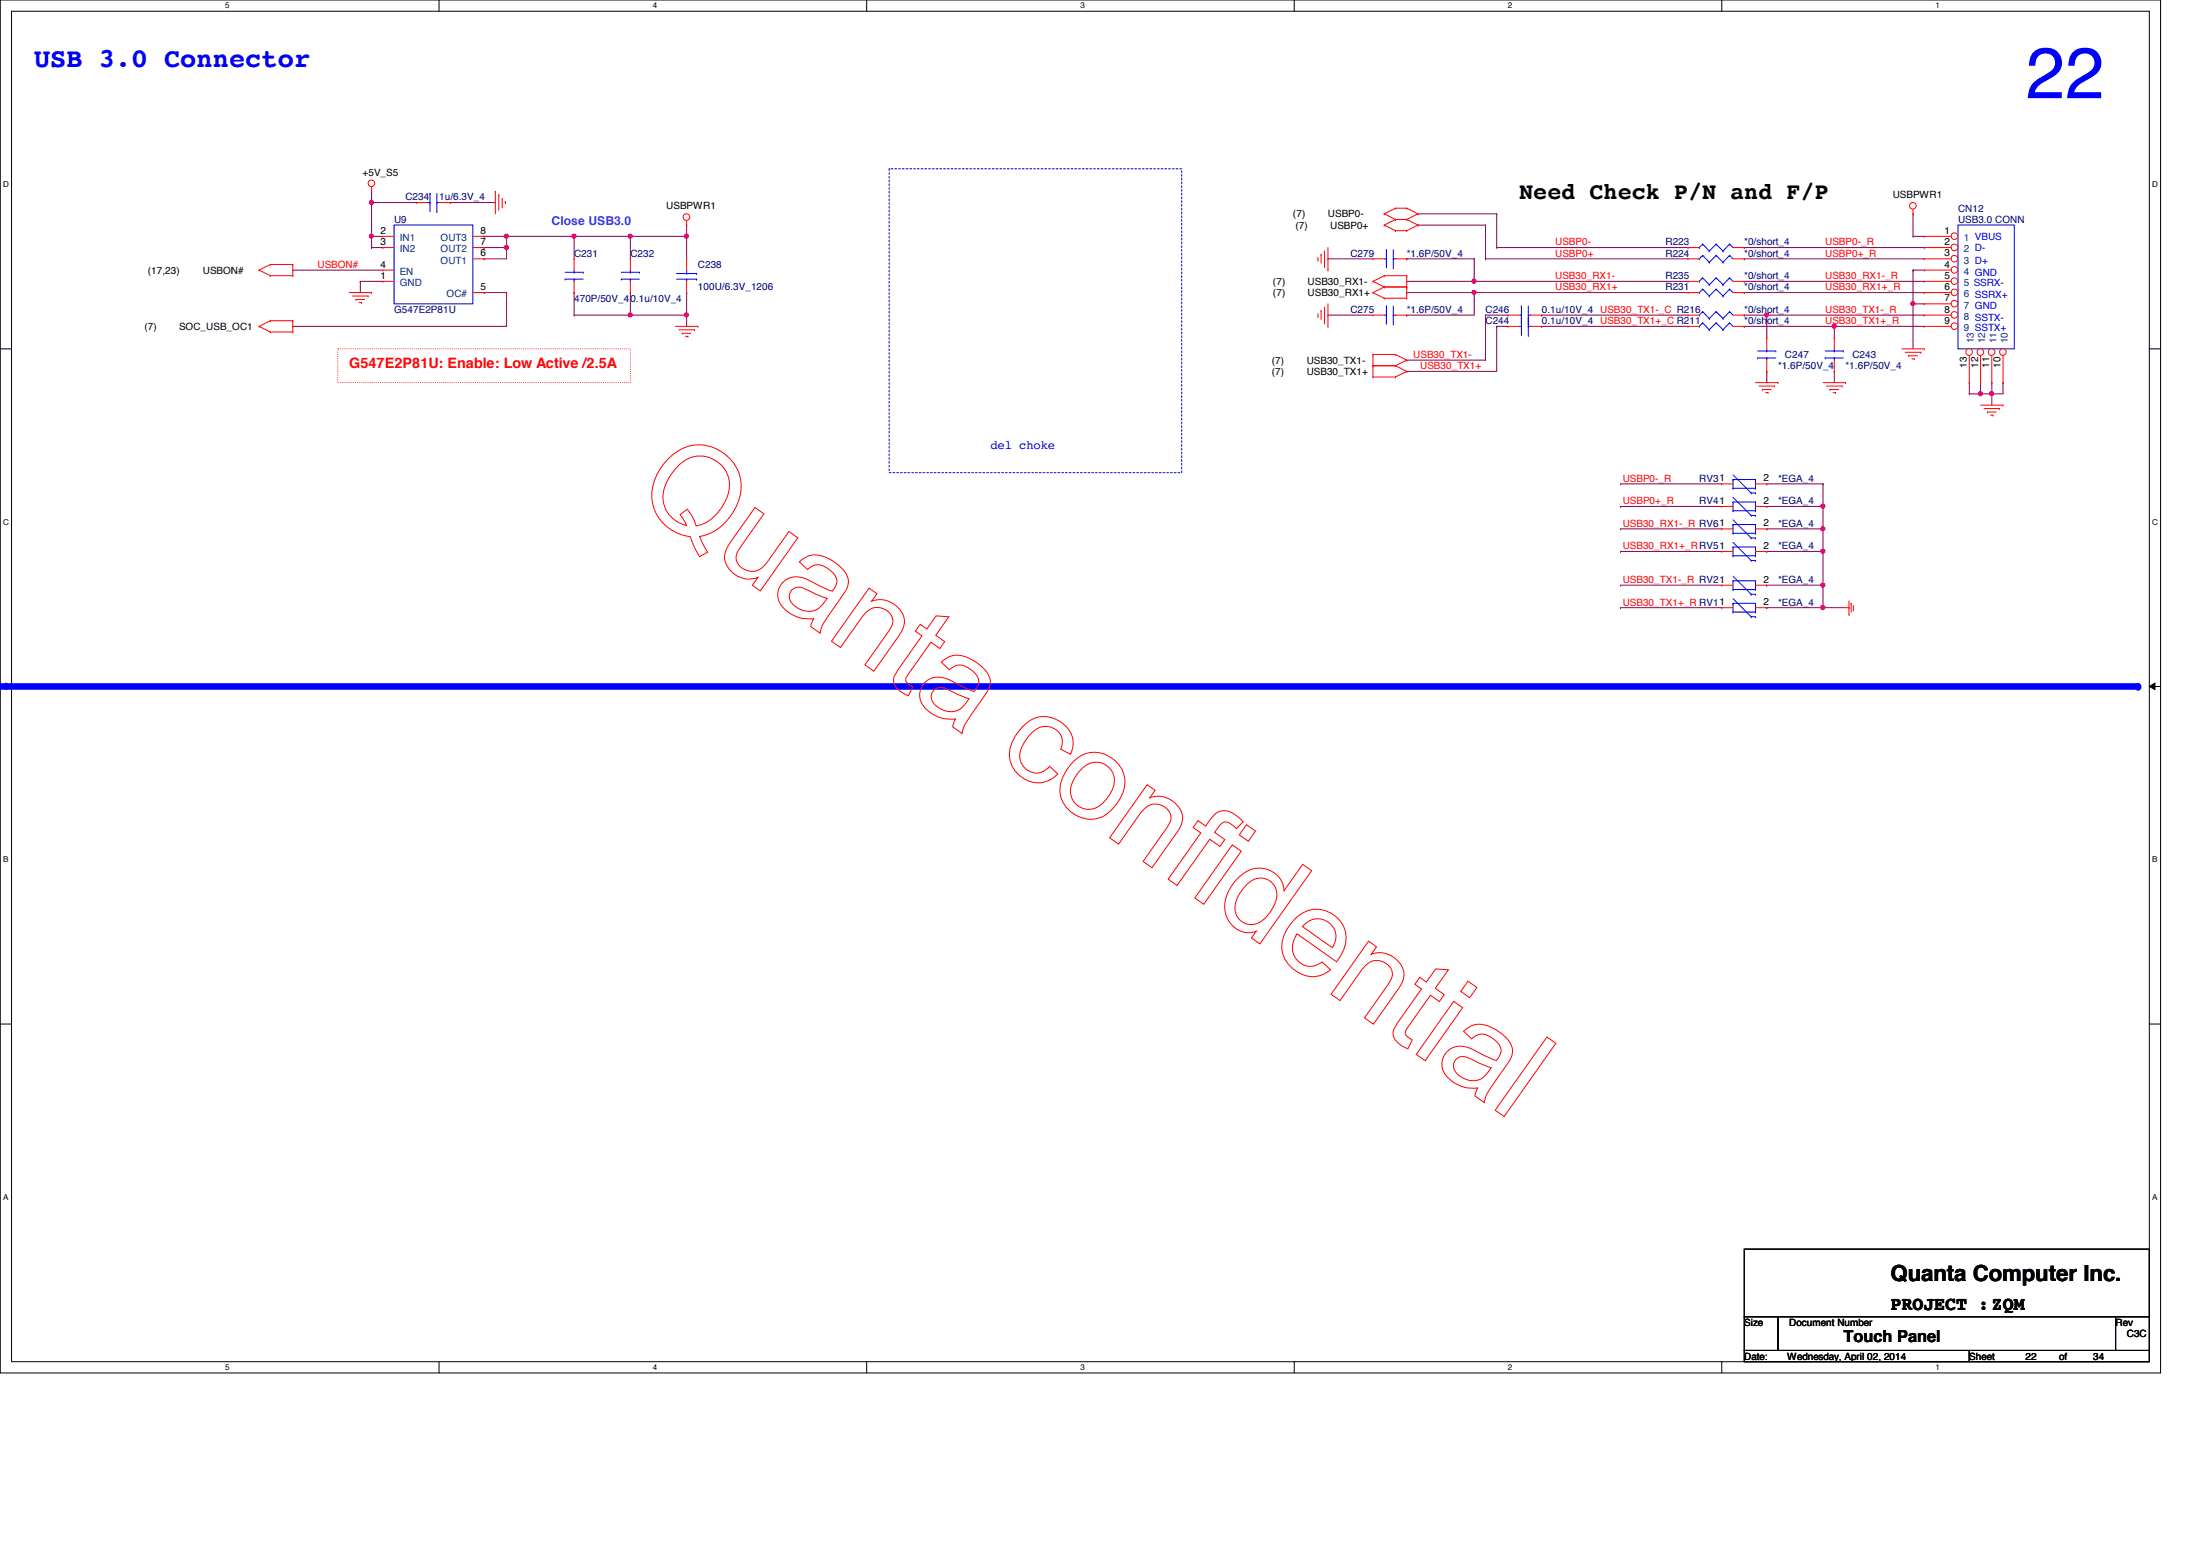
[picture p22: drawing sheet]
<svg xmlns="http://www.w3.org/2000/svg" width="297mm" height="210mm" viewBox="0 0 297 210" stroke-linecap="round" stroke-linejoin="round" font-family="sans-serif">
<defs><g id="words">
<text font-size="9.7" fill="#00f" x="274.4" y="13.3">22</text>
<text font-size="3.6" fill="#00f" x="4.6" y="9.1">USB 3.0 Connector</text>
<text font-size="3.2" x="205.8" y="27">Need Check P/N and F/P</text>
<text font-size="3" x="256.1" y="173.4">Quanta Computer Inc.</text>
<text font-size="2.6" x="256.1" y="177.4">PROJECT :ZQM</text>
<text font-size="2.2" x="249.7" y="181.7">Touch Panel</text>
<text font-size="1.9" fill="#f00" x="47.3" y="49.8">G547E2P81U: Enable: Low Active /2.5A</text>
<text font-size="1.7" fill="#8000ff" x="74.7" y="30.5">Close USB3.0</text>
<text font-size="1.7" fill="#00f" x="134.2" y="60.7">del choke</text>
<g font-size="1.4">
<text x="49.1" y="23.8">+5V_S5</text>
<text x="90.3" y="28.4">USBPWR1</text>
<text x="175.1" y="29.4">(7)</text>
<text x="179.9" y="29.4">USBP0-</text>
<text x="256.4" y="26.8">USBPWR1</text>
<text x="51.6" y="31.7">2</text>
<text x="51.6" y="33.2">3</text>
<text x="65.1" y="34.7">6</text>
<text x="65.1" y="31.7">8</text>
<text x="65.1" y="33.2">7</text>
<text x="175.5" y="30.9">(7)</text>
<text x="180.2" y="30.9">USBP0+</text>
<text x="263.4" y="31.7">1</text>
<text x="263.4" y="34.7">3</text>
<text x="263.4" y="33.2">2</text>
<text x="20" y="37">(17,23)</text>
<text x="27.5" y="37">USBON#</text>
<text x="51.6" y="36.2">4</text>
<text x="51.6" y="37.8">1</text>
<text x="65.1" y="39.3">5</text>
<text x="172.4" y="40.1">(7)</text>
<text x="172.4" y="38.6">(7)</text>
<text x="177.1" y="40.1">USB30_RX1+</text>
<text x="177.1" y="38.6">USB30_RX1-</text>
<text x="263.4" y="36.2">4</text>
<text x="263.4" y="37.8">5</text>
<text x="263.4" y="39.3">6</text>
<text x="263.4" y="40.8">7</text>
<text x="19.6" y="44.7">(7)</text>
<text x="24.3" y="44.7">SOC_USB_OC1</text>
<text x="263.4" y="42.3">8</text>
<text x="263.4" y="43.9">9</text>
<text x="172.3" y="50.8">(7)</text>
<text x="172.3" y="49.2">(7)</text>
<text x="177" y="50.8">USB30_TX1+</text>
<text x="177" y="49.2">USB30_TX1-</text>
<text x="266.4" y="49.8" transform="rotate(-90 266.4 49.8)">13</text>
<text x="267.9" y="49.8" transform="rotate(-90 267.9 49.8)">12</text>
<text x="269.4" y="49.8" transform="rotate(-90 269.4 49.8)">11</text>
<text x="271" y="49.8" transform="rotate(-90 271 49.8)">10</text>
<text x="238.8" y="65.2">2</text>
<text x="238.8" y="68.2">2</text>
<text x="238.8" y="71.3">2</text>
<text x="238.8" y="74.3">2</text>
<text x="238.8" y="82">2</text>
<text x="238.8" y="78.9">2</text>
<text x="236.3" y="179.5">Size</text>
<text x="242.4" y="179.5">Document Number</text>
<text x="286.6" y="179.5">Rev</text>
<text x="236.3" y="184.1">Date:</text>
<text x="242.1" y="184.1">Wednesday, April 02, 2014</text>
<text x="266.7" y="184.1">Sheet</text>
<text x="274.4" y="184.1">22</text>
<text x="278.9" y="184.1">of</text>
<text x="283.5" y="184.1">34</text>
<text x="288.1" y="181.1">C3C</text>
</g>
<g font-size="1.4" fill="#000080">
<text x="54.9" y="27.1">C234</text>
<text x="59.5" y="27.1">1u/6.3V_4</text>
<text x="265.2" y="28.7">CN12</text>
<text x="53.4" y="30.2">U9</text>
<text x="77.8" y="34.8">C231</text>
<text x="85.4" y="34.8">C232</text>
<text x="182.9" y="34.8">C279</text>
<text x="190.5" y="34.8">*1.6P/50V_4</text>
<text x="225.6" y="33.2">R223</text>
<text x="225.6" y="34.8">R224</text>
<text x="236.3" y="33.2">*0/short_4</text>
<text x="236.3" y="34.8">*0/short_4</text>
<text x="265.2" y="30.2">USB3.0 CONN</text>
<text x="77.8" y="40.9">470P/50V_4</text>
<text x="85.4" y="40.9">0.1u/10V_4</text>
<text x="94.5" y="36.3">C238</text>
<text x="94.5" y="39.3">100U/6.3V_1206</text>
<text x="225.6" y="39.3">R231</text>
<text x="225.6" y="37.8">R235</text>
<text x="236.3" y="39.3">*0/short_4</text>
<text x="236.3" y="37.8">*0/short_4</text>
<text x="53.4" y="42.4">G547E2P81U</text>
<text x="182.9" y="42.4">C275</text>
<text x="190.5" y="42.4">*1.6P/50V_4</text>
<text x="201.2" y="43.9">C244</text>
<text x="201.2" y="42.4">C246</text>
<text x="208.8" y="43.9">0.1u/10V_4</text>
<text x="208.8" y="42.4">0.1u/10V_4</text>
<text x="236.3" y="43.9">*0/short_4</text>
<text x="236.3" y="42.4">*0/short_4</text>
<text x="240.8" y="50">*1.6P/50V_4</text>
<text x="241.8" y="48.5">C247</text>
<text x="250" y="50">*1.6P/50V_4</text>
<text x="250.9" y="48.5">C243</text>
<text x="230.2" y="65.2">RV31</text>
<text x="240.8" y="65.2">*EGA_4</text>
<text x="230.2" y="68.3">RV41</text>
<text x="240.8" y="68.3">*EGA_4</text>
<text x="240.8" y="71.3">*EGA_4</text>
<text x="240.8" y="74.4">*EGA_4</text>
<text x="240.8" y="82">*EGA_4</text>
<text x="240.8" y="79">*EGA_4</text>
</g>
<g font-size="1.4" fill="#004080">
<text x="54.1" y="32.6">IN1</text>
<text x="54.1" y="34.2">IN2</text>
<text x="59.7" y="35.7">OUT1</text>
<text x="59.7" y="32.6">OUT3</text>
<text x="59.7" y="34.2">OUT2</text>
<text x="266" y="32.6">1 VBUS</text>
<text x="266" y="35.7">3 D+</text>
<text x="266" y="34.2">2 D-</text>
<text x="54.1" y="37.2">EN</text>
<text x="54.1" y="38.7">GND</text>
<text x="60.5" y="40.3">OC#</text>
<text x="266" y="37.2">4 GND</text>
<text x="266" y="38.7">5 SSRX-</text>
<text x="266" y="40.3">6 SSRX+</text>
<text x="266" y="41.8">7 GND</text>
<text x="266" y="43.3">8 SSTX-</text>
<text x="266" y="44.8">9 SSTX+</text>
<text x="267.4" y="46.5" transform="rotate(-90 267.4 46.5)">13</text>
<text x="268.9" y="46.5" transform="rotate(-90 268.9 46.5)">12</text>
<text x="270.4" y="46.5" transform="rotate(-90 270.4 46.5)">11</text>
<text x="271.9" y="46.5" transform="rotate(-90 271.9 46.5)">10</text>
</g>
<g font-size="1.4" fill="#f00">
<text x="210.6" y="33.2">USBP0-</text>
<text x="210.6" y="34.8">USBP0+</text>
<text x="247.2" y="33.2">USBP0-_R</text>
<text x="247.2" y="34.8">USBP0+_R</text>
<text x="43" y="36.3">USBON#</text>
<text x="210.6" y="37.8">USB30_RX1-</text>
<text x="210.6" y="39.3">USB30_RX1+</text>
<text x="247.2" y="37.8">USB30_RX1-_R</text>
<text x="247.2" y="39.3">USB30_RX1+_R</text>
<text x="216.7" y="43.9">USB30_TX1+_C R211</text>
<text x="216.7" y="42.4">USB30_TX1-_C R216</text>
<text x="247.2" y="43.9">USB30_TX1+_R</text>
<text x="247.2" y="42.4">USB30_TX1-_R</text>
<text x="191.4" y="48.5">USB30_TX1-</text>
<text x="192.4" y="50">USB30_TX1+</text>
<text x="219.8" y="65.2">USBP0-_R</text>
<text x="219.8" y="68.3">USBP0+_R</text>
<text x="219.8" y="71.3">USB30_RX1-_R RV61</text>
<text x="219.8" y="74.4">USB30_RX1+_RRV51</text>
<text x="219.8" y="79">USB30_TX1-_R RV21</text>
<text x="219.8" y="82">USB30_TX1+_R RV11</text>
</g>
<g font-size="1.1">
<text x="30.5" y="1.1">5</text>
<text x="88.4" y="1.1">4</text>
<text x="146.3" y="1.1">3</text>
<text x="204.3" y="1.1">2</text>
<text x="262.2" y="1.1">1</text>
<text x=".4" y="25.4">D</text>
<text x="291.5" y="25.4">D</text>
<text x=".4" y="71.1">C</text>
<text x="291.5" y="71.1">C</text>
<text x=".4" y="116.8">B</text>
<text x="291.5" y="116.8">B</text>
<text x=".4" y="162.5">A</text>
<text x="291.5" y="162.5">A</text>
<text x="30.5" y="185.5">5</text>
<text x="88.4" y="185.5">4</text>
<text x="146.3" y="185.5">3</text>
<text x="204.3" y="185.5">2</text>
<text x="262.2" y="185.5">1</text>
</g>
</g></defs>
<path d="M0 0h292.6v185.9h-292.6zM1.6 1.5h289.5v182.9h-289.5z" fill="none" stroke="#000" stroke-width=".14"/>
<g fill="#fff">
<path d="M30.5 .2h.6v1.2h-.6z"/>
<path d="M30.5 184.6h.6v1.2h-.6z"/>
</g>
<path d="M59.5 0v1.5M59.5 184.4v1.5" fill="none" stroke="#000" stroke-width=".14"/>
<g fill="#fff">
<path d="M88.4 .2h.6v1.2h-.6z"/>
<path d="M88.4 184.6h.6v1.2h-.6z"/>
</g>
<path d="M117.4 0v1.5M117.4 184.4v1.5" fill="none" stroke="#000" stroke-width=".14"/>
<g fill="#fff">
<path d="M146.3 .2h.6v1.2h-.6z"/>
<path d="M146.3 184.6h.6v1.2h-.6z"/>
</g>
<path d="M175.3 0v1.5M175.3 184.4v1.5" fill="none" stroke="#000" stroke-width=".14"/>
<g fill="#fff">
<path d="M204.3 .2h.5v1.2h-.5z"/>
<path d="M204.3 184.6h.5v1.2h-.5z"/>
</g>
<path d="M233.2 0v1.5M233.2 184.4v1.5" fill="none" stroke="#000" stroke-width=".14"/>
<g fill="#fff">
<path d="M262.2 .2h.6v1.2h-.6z"/>
<path d="M262.2 184.6h.6v1.2h-.6z"/>
<path d="M.4 24.4h.8v1.2h-.8z"/>
<path d="M291.5 24.4h.8v1.2h-.8z"/>
<path d="M.4 70.1h.8v1.2h-.8z"/>
<path d="M291.5 70.1h.8v1.2h-.8z"/>
</g>
<path d="M0 47.2h1.6M291.1 47.2h1.5" fill="none" stroke="#000" stroke-width=".14"/>
<g fill="#fff">
<path d="M.4 115.8h.7v1.2h-.7z"/>
<path d="M291.5 115.8h.7v1.2h-.7z"/>
</g>
<path d="M0 93h1.6M.8 92.5l.8 .5-.8 .4zM291.1 93l.8-.5v.9zM291.1 93h1.5" fill="none" stroke="#000" stroke-width=".14"/>
<path d="M.8 92.5l.8 .5-.8 .4zM291.1 93l.8-.5v.9z" fill="#000"/>
<g fill="#fff">
<path d="M.4 161.5h.7v1.2h-.7z"/>
<path d="M291.5 161.5h.7v1.2h-.7z"/>
</g>
<path d="M0 138.7h1.6M291.1 138.7h1.5" fill="none" stroke="#000" stroke-width=".14"/>
<path d="M0 93h289.6" fill="none" stroke="#00f" stroke-width=".89"/>
<circle cx="289.6" cy="93" r=".44" fill="#00f"/>
<path d="M45.8 47.2h39.6v4.6h-39.6z" fill="none" stroke="#f00" stroke-width=".14" stroke-dasharray="0 .3"/>
<path d="M120.4 22.9h39.7v41.1h-39.7z" fill="none" stroke="#00f" stroke-width=".14" stroke-dasharray=".3 .3"/>
<path d="M179.9 35.1h.1M179.9 35.1h6.1M190.5 35.1h.1M190.5 35.1h9.2M199.7 35.1h.1M199.7 38.1h.1M199.7 35.1v3M199.7 38.1h28.9" fill="none" stroke="#800040" stroke-width=".14"/>
<circle cx="199.7" cy="38.1" r=".29" fill="#f0f"/>
<circle cx="199.7" cy="38.1" r=".29" fill="none" stroke="#f0f" stroke-width=".14"/>
<path d="M199.7 39.6h.1M199.7 39.6v3.1h-9.2M199.7 39.6h28.9M190.5 42.7h.1" fill="none" stroke="#800040" stroke-width=".14"/>
<circle cx="199.7" cy="39.6" r=".29" fill="#f0f"/>
<circle cx="199.7" cy="39.6" r=".29" fill="none" stroke="#f0f" stroke-width=".14"/>
<path d="M93 30.5h.1M93 30.5v1.5M259.1 29h.1M259.1 29v3M179.9 42.7h.1M179.9 42.7h6.1M246.9 68.6h.1M246.9 68.6v3" fill="none" stroke="#800040" stroke-width=".14"/>
<circle cx="246.9" cy="71.6" r=".29" fill="#f0f"/>
<circle cx="246.9" cy="71.6" r=".29" fill="none" stroke="#f0f" stroke-width=".14"/>
<circle cx="246.9" cy="68.6" r=".29" fill="#f0f"/>
<circle cx="246.9" cy="68.6" r=".29" fill="none" stroke="#f0f" stroke-width=".14"/>
<path d="M246.9 74.7h.1M246.9 74.7v4.5" fill="none" stroke="#800040" stroke-width=".14"/>
<circle cx="246.9" cy="79.2" r=".29" fill="#f0f"/>
<circle cx="246.9" cy="79.2" r=".29" fill="none" stroke="#f0f" stroke-width=".14"/>
<circle cx="246.9" cy="74.6" r=".29" fill="#f0f"/>
<circle cx="246.9" cy="74.6" r=".29" fill="none" stroke="#f0f" stroke-width=".14"/>
<path d="M39.7 36.6h.1M39.7 36.6h12.2M50.3 27.4h.1M50.3 27.4h6.1" fill="none" stroke="#800040" stroke-width=".14"/>
<circle cx="50.3" cy="27.4" r=".29" fill="#f0f"/>
<circle cx="50.3" cy="27.4" r=".29" fill="none" stroke="#f0f" stroke-width=".14"/>
<path d="M85.4 32h.1M85.4 32h7.6" fill="none" stroke="#800040" stroke-width=".14"/>
<circle cx="93" cy="32" r=".29" fill="#f0f"/>
<circle cx="93" cy="32" r=".29" fill="none" stroke="#f0f" stroke-width=".14"/>
<circle cx="85.4" cy="32" r=".29" fill="#f0f"/>
<circle cx="85.4" cy="32" r=".29" fill="none" stroke="#f0f" stroke-width=".14"/>
<g fill="none" stroke="#800040" stroke-width=".14">
<path d="M77.8 32h.1M77.8 39.6h.1M77.8 32v3.1M77.8 39.6v3.1M77.8 32h7.6M85.4 32h.1M85.4 39.6h.1M85.4 32v3.1M85.4 39.6v3.1M93 32h.1M93 39.6h.1M93 32v3.1"/>
<path d="M93 39.6v3.1h-15.2M77.8 42.7h.1M85.4 42.7h.1"/>
</g>
<circle cx="93" cy="42.6" r=".29" fill="#f0f"/>
<circle cx="93" cy="42.6" r=".29" fill="none" stroke="#f0f" stroke-width=".14"/>
<circle cx="85.4" cy="42.6" r=".29" fill="#f0f"/>
<circle cx="85.4" cy="42.6" r=".29" fill="none" stroke="#f0f" stroke-width=".14"/>
<path d="M65.6 32h.1M65.6 32h12.2M68.6 32h.1M68.6 32v1.5M39.7 44.2h.1M39.7 44.2h28.9M93 42.7h.1M93 42.7v1.5" fill="none" stroke="#800040" stroke-width=".14"/>
<circle cx="77.7" cy="32" r=".29" fill="#f0f"/>
<circle cx="77.7" cy="32" r=".29" fill="none" stroke="#f0f" stroke-width=".14"/>
<circle cx="68.6" cy="32" r=".29" fill="#f0f"/>
<circle cx="68.6" cy="32" r=".29" fill="none" stroke="#f0f" stroke-width=".14"/>
<path d="M48.8 38.1h.1M48.8 38.1v1.5M50.3 25.9h.1M50.3 25.9v1.5M65.6 33.5h.1M65.6 33.5h3M68.6 39.6h.1M68.6 39.6v4.6" fill="none" stroke="#800040" stroke-width=".14"/>
<circle cx="68.6" cy="33.5" r=".29" fill="#f0f"/>
<circle cx="68.6" cy="33.5" r=".29" fill="none" stroke="#f0f" stroke-width=".14"/>
<g fill="none" stroke="#800040" stroke-width=".14">
<path d="M48.8 38.1h.1M48.8 38.1h3.1M50.3 27.4h.1M50.3 33.5h.1M50.3 32h.1M50.3 27.4v6.1M50.3 33.5h1.6M50.3 32h1.6M65.6 35.1h.1M65.6 39.6h.1M65.6 39.6h3M68.6 33.5h.1"/>
<path d="M68.6 33.5v1.6h-3"/>
</g>
<circle cx="50.3" cy="32" r=".29" fill="#f0f"/>
<circle cx="50.3" cy="32" r=".29" fill="none" stroke="#f0f" stroke-width=".14"/>
<g fill="none" stroke="#800040" stroke-width=".14">
<path d="M61 27.4h.1M61 27.4h6.1M201.2 30.5h.1M201.2 35.1h.1M201.2 30.5v4.6M201.2 35.1h27.4M202.7 29h.1M202.7 33.5h.1M202.7 29v4.5M202.7 33.5h25.9M259.1 36.6h.1M259.1 36.6v4.5"/>
<path d="M201.2 42.7h.1M201.2 42.7h3.1M201.2 42.7v6.1M202.7 44.2h.1M202.7 44.2v6.1M202.7 44.2h1.6M236.3 42.7h.1M236.3 42.7h3M239.3 50.3h.1M239.3 50.3v1.5M248.5 50.3h.1M248.5 50.3v1.5"/>
<path d="M269.8 53.3h.1M269.8 53.3v1.6M269.8 53.3h1.5M219.5 65.5h.1M219.5 68.6h.1M219.5 65.5h13.7M219.5 68.6h13.7"/>
</g>
<circle cx="269.8" cy="53.3" r=".29" fill="#f0f"/>
<circle cx="269.8" cy="53.3" r=".29" fill="none" stroke="#f0f" stroke-width=".14"/>
<g fill="none" stroke="#800040" stroke-width=".14">
<path d="M236.3 38.1h.1M236.3 38.1h24.3M259.1 32h.1M259.1 36.6h.1M259.1 32h1.5M259.1 36.6h1.5M236.3 44.2h.1M236.3 44.2h12.2M259.1 41.1h.1M259.1 41.1v6.1M259.1 41.1h1.5M266.7 51.8h.1"/>
<path d="M266.7 51.8v1.5"/>
</g>
<circle cx="259.1" cy="41.1" r=".29" fill="#f0f"/>
<circle cx="259.1" cy="41.1" r=".29" fill="none" stroke="#f0f" stroke-width=".14"/>
<path d="M266.7 53.3h.1M268.3 51.8h.1M268.3 51.8v1.5h-1.6" fill="none" stroke="#800040" stroke-width=".14"/>
<circle cx="268.2" cy="53.3" r=".29" fill="#f0f"/>
<circle cx="268.2" cy="53.3" r=".29" fill="none" stroke="#f0f" stroke-width=".14"/>
<path d="M236.3 39.6h.1M236.3 39.6h24.3M239.3 42.7h.1M239.3 42.7v3M239.3 42.7h21.3M271.3 51.8h.1M271.3 51.8v1.5" fill="none" stroke="#800040" stroke-width=".14"/>
<circle cx="239.3" cy="42.6" r=".29" fill="#f0f"/>
<circle cx="239.3" cy="42.6" r=".29" fill="none" stroke="#f0f" stroke-width=".14"/>
<path d="M248.5 44.2h.1M248.5 44.2v1.5M248.5 44.2h12.1M239.3 65.5h.1M239.3 68.6h.1M239.3 65.5h7.6M246.9 65.5h.1M246.9 65.5v3.1h-7.6" fill="none" stroke="#800040" stroke-width=".14"/>
<circle cx="248.4" cy="44.2" r=".29" fill="#f0f"/>
<circle cx="248.4" cy="44.2" r=".29" fill="none" stroke="#f0f" stroke-width=".14"/>
<g fill="none" stroke="#800040" stroke-width=".14">
<path d="M190.5 39.6h.1M190.5 38.1h.1M190.5 39.6h9.2M190.5 38.1h9.2M190.5 50.3h.1M190.5 48.8h.1M190.5 50.3h12.2M190.5 48.8h10.7M219.5 71.6h.1M219.5 74.7h.1M219.5 79.2h.1M219.5 71.6h13.7"/>
<path d="M219.5 74.7h13.7M219.5 79.2h13.7M239.3 71.6h.1M239.3 74.7h.1M239.3 79.2h.1M239.3 71.6h7.6M239.3 79.2h7.6M246.9 71.6h.1M246.9 79.2h.1M246.9 71.6v3.1h-7.6M246.9 79.2v3.1M219.5 82.3h.1"/>
<path d="M219.5 82.3h13.7M239.3 82.3h.1M239.3 82.3h10.7M246.9 82.3h.1"/>
</g>
<circle cx="246.9" cy="82.3" r=".29" fill="#f0f"/>
<circle cx="246.9" cy="82.3" r=".29" fill="none" stroke="#f0f" stroke-width=".14"/>
<g fill="none" stroke="#800040" stroke-width=".14">
<path d="M192.1 29h.1M192.1 30.5h.1M192.1 29h10.6M192.1 30.5h9.1M236.3 33.5h.1M236.3 35.1h.1M236.3 33.5h24.3M236.3 35.1h24.3M208.8 44.2h.1M208.8 42.7h.1M208.8 44.2h19.8M208.8 42.7h19.8"/>
<path d="M268.3 53.3h.1M269.8 51.8h.1M269.8 51.8v1.5h-1.5"/>
</g>
<g fill="none" stroke="#f00" stroke-width=".14">
<path d="M35.1 36.6h.1M35.1 36.6l1.5 .7M36.6 35.8h.1M36.6 37.3h.1M36.6 35.8l-1.5 .8M36.6 35.8h3.1M36.6 37.3h3.1M39.7 35.8h.1M39.7 37.3h.1M39.7 35.8v1.5M47.3 39.6h3M50.3 39.6h.1"/>
<path d="M50.3 25.9h.1M50.3 25.3v.6M51.9 32h.1M51.9 36.6h.1M51.9 38.1h.1M51.9 33.5h.1M51.9 32h1.5M51.9 36.6h1.5M51.9 38.1h1.5M51.9 33.5h1.5M64 39.6h1.6M64 32h1.6"/>
<path d="M64 35.1h1.6M64 33.5h1.6M65.6 39.6h.1M65.6 35.1h.1M65.6 32h.1M65.6 33.5h.1M67.1 25.9h.1M67.1 25.9v3.1M67.6 26.4h.1M67.6 26.4v2.1M68 28h.1M68 26.8v1.2"/>
<path d="M68.4 27.3h.1M68.4 27.3v.3M77.8 39.6h.1M77.8 35.1h.1M77.8 35.1v1.5M77.8 38.1v1.5M93 30.5h.1M93 29.9v.6M178.5 35.2h.1M178.5 34.9v.3M178.9 34.5h.1M178.9 34.5v1.1"/>
<path d="M179.4 36.1h.1M179.4 34v2.1M179.9 36.6h.1M179.9 33.5v3.1M186 39.6h.1M186 38.1h.1M186 39.6l1.5 .8M186 38.1l1.5 .8M187.5 30.5h.1M187.5 29h.1M187.5 38.9h.1M187.5 37.3h.1"/>
<path d="M187.5 30.5l1.5 .7M187.5 29l1.5 .7M187.5 37.3h3M187.5 38.9l-1.5 .7M187.5 38.9h3M187.5 37.3l-1.5 .8M189 31.2h.1M189 29.7h.1M189 28.2h.1M189 31.2h1.5M189 29.7h1.5M189 29.7l-1.5 .8"/>
<path d="M189 28.2h1.5M189 28.2l-1.5 .8M190.5 31.2h.1M190.5 29.7h.1M190.5 28.2h.1M190.5 38.9h.1M190.5 37.3h.1M190.5 29.7l1.6 .8M190.5 28.2l1.6 .8M190.5 37.3v3.1M192.1 30.5h.1M192.1 29h.1"/>
<path d="M192.1 30.5l-1.6 .7M192.1 29l-1.6 .7M228.6 39.6h.1M228.6 39.6h1.6M234.7 39.6h1.6M236.3 39.6h.1M259.1 29h.1M259.1 28.4v.6M35.1 44.2h.1M35.1 44.2l1.5 .8M36.6 43.4h.1M36.6 45h.1"/>
<path d="M36.6 43.4l-1.5 .8M36.6 43.4h3.1M36.6 45h3.1M39.7 43.4h.1M39.7 45h.1M39.7 43.4v1.6M47.7 40.1h2.2M48.2 40.6h.1M48.2 40.6h1.2M48.6 41h.4M49 41h.1M49.9 40.1h.1"/>
<path d="M91.5 44.2h3M91.9 44.7h2.2M92.4 45.1h.1M92.4 45.1h1.2M92.8 45.6h.4M93.2 45.6h.1M94.1 44.7h.1M94.5 44.2h.1M178.5 42.8h.1M178.5 42.5v.3M178.9 42.1h.1M178.9 42.1v1.2"/>
<path d="M179.4 43.7h.1M179.4 41.6v2.1M179.9 44.2h.1M179.9 41.1v3.1M186 51.1h.1M186 49.5h.1M186 48h.1M186 42.7h.1M186 49.5h3M186 51.1h3M186 48v3.1M186 48h3"/>
<path d="M186 42.7h1.5M187.5 40.4h.1M187.5 40.4h3M189 49.5h.1M189 51.1h.1M189 48h.1M189 49.5l1.5 .8M189 48l1.5 .8M189 42.7h1.5M190.5 50.3h.1M190.5 48.8h.1M190.5 40.4h.1"/>
<path d="M190.5 42.7h.1M190.5 50.3l-1.5 .8M190.5 48.8l-1.5 .7M204.3 44.2h.1M204.3 44.2h1.5M207.3 44.2h1.5M208.8 44.2h.1M228.6 44.2h.1M228.6 44.2h1.6M234.7 44.2h1.6M236.3 44.2h.1M237.8 51.8h3"/>
<path d="M238.2 52.3h2.2M238.7 52.7h.1M238.7 52.7h1.2M239.1 53.2h.4M239.3 45.7h.1M239.3 50.3h.1M239.3 45.7v1.5M239.3 48.8v1.5M239.5 53.2h.1M240.4 52.3h.1M240.8 51.8h.1M246.9 51.8h3.1"/>
<path d="M247.4 52.3h2.1M247.9 52.7h.1M247.9 52.7h1.1M248.3 53.2h.3M248.5 45.7h.1M248.5 50.3h.1M248.5 45.7v1.5M248.5 48.8v1.5M248.6 53.2h.1M249.5 52.3h.1M250 51.8h.1M257.6 47.2h3"/>
<path d="M258.1 47.7h2.1M258.5 48.2h.1M258.5 48.2h1.2M258.9 48.6h.4M259.3 48.6h.1M260.2 47.7h.1M260.6 47.2h.1M268.3 54.9h3M268.7 55.3h2.1M269.2 55.8h.1M269.2 55.8h1.2M269.6 56.2h.4"/>
<path d="M270 56.2h.1M270.8 55.3h.1M271.3 54.9h.1M233.2 65.5h.1M233.2 68.6h.1M233.2 74.7h.1M233.2 71.6h.1M233.2 79.2h.1M233.2 65.5h1.5M233.2 68.6h1.5M233.2 74.7h1.5M233.2 71.6h1.5"/>
<path d="M233.2 79.2h1.5M237.8 65.5h1.5M237.8 68.6h1.5M237.8 74.7h1.5M237.8 71.6h1.5M237.8 79.2h1.5M239.3 65.5h.1M239.3 68.6h.1M239.3 74.7h.1M239.3 71.6h.1M239.3 79.2h.1M233.2 82.3h.1"/>
<path d="M233.2 82.3h1.5M237.8 82.3h1.5M239.3 82.3h.1M250 82.3h.4M250.4 82.3h.1M250.4 83.2h.1M250.4 81.4v1.8M250.7 81.7h.1M250.7 81.7v1.2M251 82.6h.1M251 82v.6"/>
<circle cx="50.3" cy="24.8" r=".45"/>
<circle cx="93" cy="29.4" r=".45"/>
<circle cx="259.1" cy="27.9" r=".45"/>
</g>
<path d="M236.3 169.2h54.8v9.1h-54.8zM236.3 178.3h4.5v4.6h-4.5zM240.8 178.3h45.8v4.6h-45.8zM286.6 178.3h4.5v4.6h-4.5zM236.3 182.9h30.4v1.5h-30.4zM266.7 182.9h24.4v1.5h-24.4z" fill="none" stroke="#000" stroke-width=".14"/>
<g fill="none" stroke="#00f" stroke-width=".14">
<path d="M53.4 30.5h10.6v10.6h-10.6zM76.5 37.8h.1M76.5 36.9h2.5M76.5 37.8h2.5M77.8 37.8h.1M77.8 36.9h.1M77.8 36.6v.3M77.8 37.8v.3M79 36.9h.1M230.2 39.6h.1M230.6 39.2h.1M230.6 39.2l.9 .9"/>
<path d="M230.6 39.2l-.4 .4M232.4 39.2h.1M232.4 39.2l1 .9M232.4 39.2l-.9 .9M234.3 39.2h.1M234.3 39.2l.4 .4M234.3 39.2l-.9 .9M265.2 30.5h7.6v16.7h-7.6zM187.5 42.7h.3M187.8 42.7h.1M187.8 41.4h.1M187.8 41.4v2.5"/>
<path d="M188.7 43.9h.1M188.7 42.7h.1M188.7 42.7h.3M188.7 41.4v2.5M205.8 44.2h.3M206.1 44.2h.1M206.1 43h.1M206.1 43v2.4M207 45.4h.1M207 44.2h.1M207 44.2h.3M207 43v2.4"/>
<path d="M230.2 44.2h.1M230.6 43.7h.1M230.6 43.7l.9 1M230.6 43.7l-.4 .5M231.5 40.1h.1M231.5 44.7h.1M232.4 43.7h.1M232.4 43.7l1 1M232.4 43.7l-.9 1M233.4 40.1h.1M233.4 44.7h.1M234.3 43.7h.1"/>
<path d="M234.3 43.7l.4 .5M234.3 43.7l-.9 1M238.1 48.5h.1M238.1 48.5h2.4M238.1 47.5h2.4M239.3 47.5h.1M239.3 48.5h.1M239.3 47.2v.3M239.3 48.5v.3M240.5 47.5h.1M247.2 48.5h.1M247.2 48.5h2.5"/>
<path d="M247.2 47.5h2.5M248.5 47.5h.1M248.5 48.5h.1M248.5 47.2v.3M248.5 48.5v.3M249.7 47.5h.1M234.7 64.9h.1M234.7 66.1h.1M234.7 68h.1M234.7 69.2h.1M234.7 74.1h.1M234.7 75.3h.1"/>
<path d="M234.7 71h.1M234.7 72.2h.1M234.7 78.7h.1M234.7 79.8h.1M234.7 64.9v1.2M234.7 68v1.2M234.7 71v1.2M234.7 74.1v1.2M234.7 78.7v1.1M234.7 64.9h3.1M234.7 66.1h3.1M234.7 64.3l2.5 2.5"/>
<path d="M234.7 68h3.1M234.7 69.2h3.1M234.7 67.4l2.5 2.4M234.7 74.1h3.1M234.7 75.3h3.1M234.7 73.4l2.5 2.5M234.7 71h3.1M234.7 72.2h3.1M234.7 70.4l2.5 2.5M234.7 78.7h3.1M234.7 79.8h3.1M234.7 78l2.5 2.5"/>
<path d="M237.2 66.8h.1M237.2 69.8h.1M237.2 75.9h.1M237.2 72.9h.1M237.2 66.8h.6M237.2 69.8h.6M237.2 75.9h.6M237.2 72.9h.6M237.8 64.9h.1M237.8 66.1h.1M237.8 66.8h.1M237.8 68h.1"/>
<path d="M237.8 69.2h.1M237.8 69.8h.1M237.8 74.1h.1M237.8 75.3h.1M237.8 75.9h.1M237.8 71h.1M237.8 72.2h.1M237.8 72.9h.1M237.8 78.7h.1M237.8 79.8h.1M237.8 64.9v1.2M237.8 68v1.2"/>
<path d="M237.8 71v1.2M237.8 74.1v1.2M237.8 78.7v1.1M234.7 81.7h.1M234.7 82.9h.1M234.7 81.7v1.2M234.7 81.7h3.1M234.7 82.9h3.1M234.7 81.1l2.5 2.4M237.2 83.5h.1M237.2 80.5h.1M237.2 83.5h.6"/>
<path d="M237.2 80.5h.6M237.8 81.7h.1M237.8 82.9h.1M237.8 83.5h.1M237.8 80.5h.1M237.8 81.7v1.2"/>
</g>
<circle cx="264.7" cy="32" r=".45" fill="#fff"/>
<g fill="none" stroke="#f00" stroke-width=".14">
<path d="M260.6 32h.1M260.6 32h3.7"/>
<circle cx="264.7" cy="32" r=".45"/>
</g>
<circle cx="264.7" cy="35" r=".45" fill="#fff"/>
<g fill="none" stroke="#f00" stroke-width=".14">
<path d="M260.6 35.1h.1M260.6 35.1h3.7"/>
<circle cx="264.7" cy="35" r=".45"/>
</g>
<circle cx="264.7" cy="33.5" r=".45" fill="#fff"/>
<g fill="none" stroke="#f00" stroke-width=".14">
<path d="M260.6 33.5h.1M260.6 33.5h3.7"/>
<circle cx="264.7" cy="33.5" r=".45"/>
</g>
<circle cx="264.7" cy="36.5" r=".45" fill="#fff"/>
<g fill="none" stroke="#f00" stroke-width=".14">
<path d="M260.6 36.6h.1M260.6 36.6h3.7"/>
<circle cx="264.7" cy="36.5" r=".45"/>
</g>
<circle cx="264.7" cy="38.1" r=".45" fill="#fff"/>
<g fill="none" stroke="#f00" stroke-width=".14">
<path d="M260.6 38.1h.1M260.6 38.1h3.7"/>
<circle cx="264.7" cy="38.1" r=".45"/>
</g>
<circle cx="264.7" cy="39.6" r=".45" fill="#fff"/>
<g fill="none" stroke="#f00" stroke-width=".14">
<path d="M260.6 39.6h.1M260.6 39.6h3.7"/>
<circle cx="264.7" cy="39.6" r=".45"/>
</g>
<circle cx="264.7" cy="41.1" r=".45" fill="#fff"/>
<g fill="none" stroke="#f00" stroke-width=".14">
<path d="M260.6 41.1h.1M260.6 41.1h3.7"/>
<circle cx="264.7" cy="41.1" r=".45"/>
</g>
<circle cx="264.7" cy="42.6" r=".45" fill="#fff"/>
<g fill="none" stroke="#f00" stroke-width=".14">
<path d="M260.6 42.7h.1M260.6 42.7h3.7"/>
<circle cx="264.7" cy="42.6" r=".45"/>
</g>
<circle cx="264.7" cy="44.2" r=".45" fill="#fff"/>
<g fill="none" stroke="#f00" stroke-width=".14">
<path d="M260.6 44.2h.1M260.6 44.2h3.7"/>
<circle cx="264.7" cy="44.2" r=".45"/>
</g>
<circle cx="269.8" cy="47.7" r=".45" fill="#fff"/>
<g fill="none" stroke="#f00" stroke-width=".14">
<path d="M269.8 51.8h.1M269.8 48.2v3.6"/>
<circle cx="269.8" cy="47.7" r=".45"/>
</g>
<circle cx="271.3" cy="47.7" r=".45" fill="#fff"/>
<g fill="none" stroke="#f00" stroke-width=".14">
<path d="M271.3 51.8h.1M271.3 48.2v3.6"/>
<circle cx="271.3" cy="47.7" r=".45"/>
</g>
<circle cx="266.7" cy="47.7" r=".45" fill="#fff"/>
<g fill="none" stroke="#f00" stroke-width=".14">
<path d="M266.7 51.8h.1M266.7 48.2v3.6"/>
<circle cx="266.7" cy="47.7" r=".45"/>
</g>
<circle cx="268.2" cy="47.7" r=".45" fill="#fff"/>
<g fill="none" stroke="#f00" stroke-width=".14">
<path d="M56.4 27.4h.1M56.4 27.4h1.6M59.5 27.4h1.5M61 27.4h.1M85.4 39.6h.1M85.4 35.1h.1M85.4 35.1v1.5M85.4 38.1v1.5M93 39.6h.1M93 35.1h.1M93 35.1v1.5M93 38.1v1.5"/>
<path d="M186 35.1h.1M186 35.1h1.5M189 35.1h1.5M190.5 35.1h.1M228.6 33.5h.1M228.6 38.1h.1M228.6 35.1h.1M228.6 33.5h1.6M228.6 38.1h1.6M228.6 35.1h1.6M234.7 33.5h1.6M234.7 38.1h1.6"/>
<path d="M234.7 35.1h1.6M236.3 33.5h.1M236.3 38.1h.1M236.3 35.1h.1M204.3 42.7h.1M204.3 42.7h1.5M207.3 42.7h1.5M208.8 42.7h.1M228.6 42.7h.1M228.6 42.7h1.6M234.7 42.7h1.6M236.3 42.7h.1"/>
<path d="M268.3 51.8h.1M268.3 48.2v3.6"/>
<circle cx="268.2" cy="47.7" r=".45"/>
</g>
<g fill="none" stroke="#00f" stroke-width=".14">
<path d="M58 27.4h.2M58.2 27.4h.1M58.2 26.2h.1M58.2 26.2v2.5M59.2 28.7h.1M59.2 27.4h.1M59.2 27.4h.3M59.2 26.2v2.5M84.2 37.8h.1M84.2 36.9h2.4M84.2 37.8h2.4M85.4 37.8h.1"/>
<path d="M85.4 36.9h.1M85.4 36.6v.3M85.4 37.8v.3M86.6 36.9h.1M91.6 37.8h2.8M91.6 37h2.8M93 37.8h.1M93 37h.1M93 36.6v.4M93 37.8v.3M94.4 37h.1M94.4 37.8h.1"/>
<path d="M187.5 35.1h.3M187.8 35.1h.1M187.8 33.8h.1M187.8 33.8v2.5M188.7 36.3h.1M188.7 35.1h.1M188.7 35.1h.3M188.7 33.8v2.5M230.2 33.5h.1M230.2 38.1h.1M230.2 35.1h.1M230.6 33.1h.1"/>
<path d="M230.6 37.6h.1M230.6 34.6h.1M230.6 33.1l.9 .9M230.6 33.1l-.4 .4M230.6 37.6l.9 1M230.6 37.6l-.4 .5M230.6 34.6l.9 .9M230.6 34.6l-.4 .5M231.5 34h.1M231.5 38.6h.1M231.5 35.5h.1M232.4 33.1h.1"/>
<path d="M232.4 37.6h.1M232.4 34.6h.1M232.4 33.1l1 .9M232.4 33.1l-.9 .9M232.4 37.6l1 1M232.4 37.6l-.9 1M232.4 34.6l1 .9M232.4 34.6l-.9 .9M233.4 34h.1M233.4 38.6h.1M233.4 35.5h.1M234.3 33.1h.1"/>
<path d="M234.3 37.6h.1M234.3 34.6h.1M234.3 33.1l.4 .4M234.3 33.1l-.9 .9M234.3 37.6l.4 .5M234.3 37.6l-.9 1M234.3 34.6l.4 .5M234.3 34.6l-.9 .9M205.8 42.7h.3M206.1 42.7h.1M206.1 41.4h.1M206.1 41.4v2.5"/>
<path d="M207 43.9h.1M207 42.7h.1M207 42.7h.3M207 41.4v2.5M230.2 42.7h.1M230.6 42.2h.1M230.6 42.2l.9 .9M230.6 42.2l-.4 .5M231.5 43.1h.1M232.4 42.2h.1M232.4 42.2l1 .9M232.4 42.2l-.9 .9"/>
<path d="M233.4 43.1h.1M234.3 42.2h.1M234.3 42.2l.4 .5M234.3 42.2l-.9 .9"/>
</g>
<circle cx="199.7" cy="38.1" r=".29" fill="#f0f"/>
<circle cx="199.7" cy="38.1" r=".29" fill="none" stroke="#f0f" stroke-width=".14"/>
<circle cx="199.7" cy="39.6" r=".29" fill="#f0f"/>
<circle cx="199.7" cy="39.6" r=".29" fill="none" stroke="#f0f" stroke-width=".14"/>
<circle cx="246.9" cy="71.6" r=".29" fill="#f0f"/>
<circle cx="246.9" cy="71.6" r=".29" fill="none" stroke="#f0f" stroke-width=".14"/>
<circle cx="246.9" cy="68.6" r=".29" fill="#f0f"/>
<circle cx="246.9" cy="68.6" r=".29" fill="none" stroke="#f0f" stroke-width=".14"/>
<circle cx="246.9" cy="79.2" r=".29" fill="#f0f"/>
<circle cx="246.9" cy="79.2" r=".29" fill="none" stroke="#f0f" stroke-width=".14"/>
<circle cx="246.9" cy="74.6" r=".29" fill="#f0f"/>
<circle cx="246.9" cy="74.6" r=".29" fill="none" stroke="#f0f" stroke-width=".14"/>
<circle cx="50.3" cy="27.4" r=".29" fill="#f0f"/>
<circle cx="50.3" cy="27.4" r=".29" fill="none" stroke="#f0f" stroke-width=".14"/>
<circle cx="93" cy="32" r=".29" fill="#f0f"/>
<circle cx="93" cy="32" r=".29" fill="none" stroke="#f0f" stroke-width=".14"/>
<circle cx="85.4" cy="32" r=".29" fill="#f0f"/>
<circle cx="85.4" cy="32" r=".29" fill="none" stroke="#f0f" stroke-width=".14"/>
<circle cx="93" cy="42.6" r=".29" fill="#f0f"/>
<circle cx="93" cy="42.6" r=".29" fill="none" stroke="#f0f" stroke-width=".14"/>
<circle cx="85.4" cy="42.6" r=".29" fill="#f0f"/>
<circle cx="85.4" cy="42.6" r=".29" fill="none" stroke="#f0f" stroke-width=".14"/>
<circle cx="77.7" cy="32" r=".29" fill="#f0f"/>
<circle cx="77.7" cy="32" r=".29" fill="none" stroke="#f0f" stroke-width=".14"/>
<circle cx="68.6" cy="32" r=".29" fill="#f0f"/>
<circle cx="68.6" cy="32" r=".29" fill="none" stroke="#f0f" stroke-width=".14"/>
<circle cx="68.6" cy="33.5" r=".29" fill="#f0f"/>
<circle cx="68.6" cy="33.5" r=".29" fill="none" stroke="#f0f" stroke-width=".14"/>
<circle cx="50.3" cy="32" r=".29" fill="#f0f"/>
<circle cx="50.3" cy="32" r=".29" fill="none" stroke="#f0f" stroke-width=".14"/>
<circle cx="269.8" cy="53.3" r=".29" fill="#f0f"/>
<circle cx="269.8" cy="53.3" r=".29" fill="none" stroke="#f0f" stroke-width=".14"/>
<circle cx="259.1" cy="41.1" r=".29" fill="#f0f"/>
<circle cx="259.1" cy="41.1" r=".29" fill="none" stroke="#f0f" stroke-width=".14"/>
<circle cx="268.2" cy="53.3" r=".29" fill="#f0f"/>
<circle cx="268.2" cy="53.3" r=".29" fill="none" stroke="#f0f" stroke-width=".14"/>
<circle cx="239.3" cy="42.6" r=".29" fill="#f0f"/>
<circle cx="239.3" cy="42.6" r=".29" fill="none" stroke="#f0f" stroke-width=".14"/>
<circle cx="248.4" cy="44.2" r=".29" fill="#f0f"/>
<circle cx="248.4" cy="44.2" r=".29" fill="none" stroke="#f0f" stroke-width=".14"/>
<circle cx="246.9" cy="82.3" r=".29" fill="#f0f"/>
<circle cx="246.9" cy="82.3" r=".29" fill="none" stroke="#f0f" stroke-width=".14"/>
<g fill="none" stroke="#f00" stroke-width=".14">
<path d="M90.4 62.3a5.7 5.7 0 0 1 7.6-1 5.7 5.7 0 0 1 1.6 7.5 6.8 6.8 0 0 1-4.8 3.8l1.1 2.2-1.1 .6-.7-1.3-.6-1.4a5.7 5.7 0 0 1-4.2-9zM91.8 63.1a4 4 0 0 1 5.4-.5 4 4 0 0 1 1 5.3 5.8 5.8 0 0 1-3.9 3.3l-.6-1.3-.6-.9-1 .7 .5 .7 .4 .8a4 4 0 0 1-2.4-6.4zM102.3 68.7l1.2 .9-3.1 4.4a1.91 1.91 0 0 0-.4 2.5 2.29 2.29 0 0 0 3.8-.3l3.1-4.2 1.2 .8-5.1 7.2-1.1-.7 .8-1.1a3.3 3.3 0 0 1-4.6-3l.2-.5 .4-.8zM107.3 79.9a1.63 1.63 0 0 1 2 0l1.5 .7 1.2 .4-.3 .5a2.6 2.6 0 0 1-4.2 .4 1.36 1.36 0 0 1-.2-2zM108.3 76.1a3.1 3.1 0 0 1 4.1-.4 4.5 4.5 0 0 1 2.5 2.9 3.3 3.3 0 0 1-.9 2.3l-1.2 1.6a7.9 7.9 0 0 0-1.7 3v.2l-1.3-.9 .4-1a4.6 4.6 0 0 1-4.7-2.3 2.51 2.51 0 0 1 .7-2.8 2.51 2.51 0 0 1 2.8-.4l2.4 1.2 1.3 .6a1.66 1.66 0 0 0-.1-2.8 2.34 2.34 0 0 0-2.5-.7l-.7 .5zM117.7 79.6l1.1 .8-.7 1a3.4 3.4 0 0 1 4.4 2.7 3.9 3.9 0 0 1-1 2.4l-3.1 4.4-1.2-.9 3-4.3a1.95 1.95 0 0 0 .4-2.6 2.21 2.21 0 0 0-3.6 .2l-3.2 4.4-1.2-.9zM124.6 84.5l.9 .7 1.3-1.8 1.7 .1-1.8 2.5 1.3 .9-.7 .9-1.2-.8-3.2 4.5a.78 .78 0 0 0 .3 1.3l.4 .2-.6 1.2a3.3 3.3 0 0 1-1.9-1.8 2.17 2.17 0 0 1 .5-1.7l3.3-4.6-.9-.6zM126.5 93.4a1.63 1.63 0 0 1 2.1 .1l1.4 .7 1.3 .4-.4 .4a2.6 2.6 0 0 1-4.2 .5 1.36 1.36 0 0 1-.2-2.1zM127.5 89.7a3.1 3.1 0 0 1 4.1-.4 4.5 4.5 0 0 1 2.5 2.9 3.3 3.3 0 0 1-.9 2.2l-1.1 1.6a7.9 7.9 0 0 0-1.7 3l-.1 .3-1.3-.9 .4-1a4.6 4.6 0 0 1-4.6-2.3 2.51 2.51 0 0 1 .6-2.8 2.51 2.51 0 0 1 2.8-.4l2.4 1.2 1.3 .5a1.66 1.66 0 0 0-.1-2.7 2.34 2.34 0 0 0-2.5-.7l-.7 .5zM138.5 98.4a3.9 3.9 0 0 1 4.2-1.1 3.9 3.9 0 0 1 2.7 3.4l-.4 1.4-1.3-.6a2.22 2.22 0 0 0-.7-2.7 2.22 2.22 0 0 0-2.7 0 5.2 5.2 0 0 0-2.2 3.8 2.27 2.27 0 0 0 1.6 2 2.27 2.27 0 0 0 2.5-.8l1.1 1a3.8 3.8 0 0 1-6.3-1.1 4.3 4.3 0 0 1 .8-4.4zM145.5 103.1a4.1 4.1 0 0 1 4.6-.8 4.1 4.1 0 0 1 2.2 4.1 6.3 6.3 0 0 1-3.3 4.3 4.2 4.2 0 0 1-5.4-4.3 6.4 6.4 0 0 1 1.9-3.3zM146.6 104a2.55 2.55 0 0 1 3.5-.1 2.55 2.55 0 0 1 .4 3.5 3.6 3.6 0 0 1-3.3 2.2 2.58 2.58 0 0 1-1.7-4.2z"/>
<path d="M155.4 106.3l1.1 .7-.8 1a3.4 3.4 0 0 1 4.5 2.7 3.9 3.9 0 0 1-1 2.4l-3.2 4.4-1.2-.8 3.1-4.4a1.95 1.95 0 0 0 .3-2.6 2.21 2.21 0 0 0-3.5 .2l-3.2 4.4-1.2-.8zM162.3 111.1l1 .8 .5-.8a2.18 2.18 0 0 1 3.5-.7l1.1 .9-.9 .9a1.78 1.78 0 0 0-1.9-.8 3.7 3.7 0 0 0-1.1 1.3l1.4 1-.7 .9-1.3-.9-4.5 6.2-1.2-.8 4.4-6.3-1-.7zM166.9 114.4l1.2 .9-5.1 7.2-1.2-.9zM167.6 119a3.6 3.6 0 0 1 5.8 0l.3 .7 .2 .9 2.5-3.5 1.3 .8-7.1 9.9-1.1-.8 .7-.9a3.2 3.2 0 0 1-4.3-2.8 5.4 5.4 0 0 1 1.7-4.3zM168.8 111.7l1.3 .8-1 1.4-1.2-.8zM168.9 119.7a2.29 2.29 0 0 1 3-.4 2.29 2.29 0 0 1 .9 2.9 4.9 4.9 0 0 1-2.8 2.9 2.29 2.29 0 0 1-2.4-.8 2.29 2.29 0 0 1-.1-2.6 6.6 6.6 0 0 1 1.4-2zM175.5 124.3a4 4 0 0 1 5.4-.2 4 4 0 0 1 .7 5.2l-.6 .9-5.3-3.7a2.71 2.71 0 0 0 .8 4.1 2.31 2.31 0 0 0 2.6-.3l1.1 1a3.7 3.7 0 0 1-5.2-.3 3.8 3.8 0 0 1-.7-5.1zM176.7 125.2a2.46 2.46 0 0 1 3.4-.2 2.46 2.46 0 0 1 .4 3.3l-4.1-2.8zM185.4 127.5l1 .7-.7 1a3.4 3.4 0 0 1 4.5 2.7 3.9 3.9 0 0 1-1.1 2.4l-3.1 4.4-1.2-.9 3.1-4.3a1.95 1.95 0 0 0 .3-2.6 2.21 2.21 0 0 0-3.5 .2l-3.2 4.4-1.2-.9zM192.3 132.4l.9 .6 1.3-1.8 1.7 .1-1.8 2.5 1.2 .9-.6 .9-1.3-.8-3.1 4.5a.77 .77 0 0 0 .3 1.3l.4 .2-.6 1.2a3.3 3.3 0 0 1-2-1.7 2.18 2.18 0 0 1 .6-1.8l3.2-4.6-.9-.6zM196.9 135.6l1.2 .9-5.1 7.1-1.2-.8zM198.2 139.7a3.1 3.1 0 0 1 4.1-.4 4.5 4.5 0 0 1 2.6 2.9 3.3 3.3 0 0 1-1 2.2l-1.1 1.6a7.9 7.9 0 0 0-1.7 3l-.1 .3-1.2-.9 .4-1.1a4.6 4.6 0 0 1-4.7-2.3 2.51 2.51 0 0 1 .7-2.7 2.51 2.51 0 0 1 2.8-.4l2.4 1.2 1.3 .5a1.66 1.66 0 0 0-.2-2.7 2.34 2.34 0 0 0-2.5-.7l-.7 .5z"/>
<path d="M198.8 132.9l1.2 .8-.9 1.4-1.2-.8zM197.3 143.4a1.63 1.63 0 0 1 2 0l1.5 .7 1.2 .5-.3 .4a2.6 2.6 0 0 1-4.3 .5 1.36 1.36 0 0 1-.1-2.1zM209.5 140.4l1.2 .9-7 9.9-1.2-.9z"/>
</g>
<use href="#words"/>
</svg>
